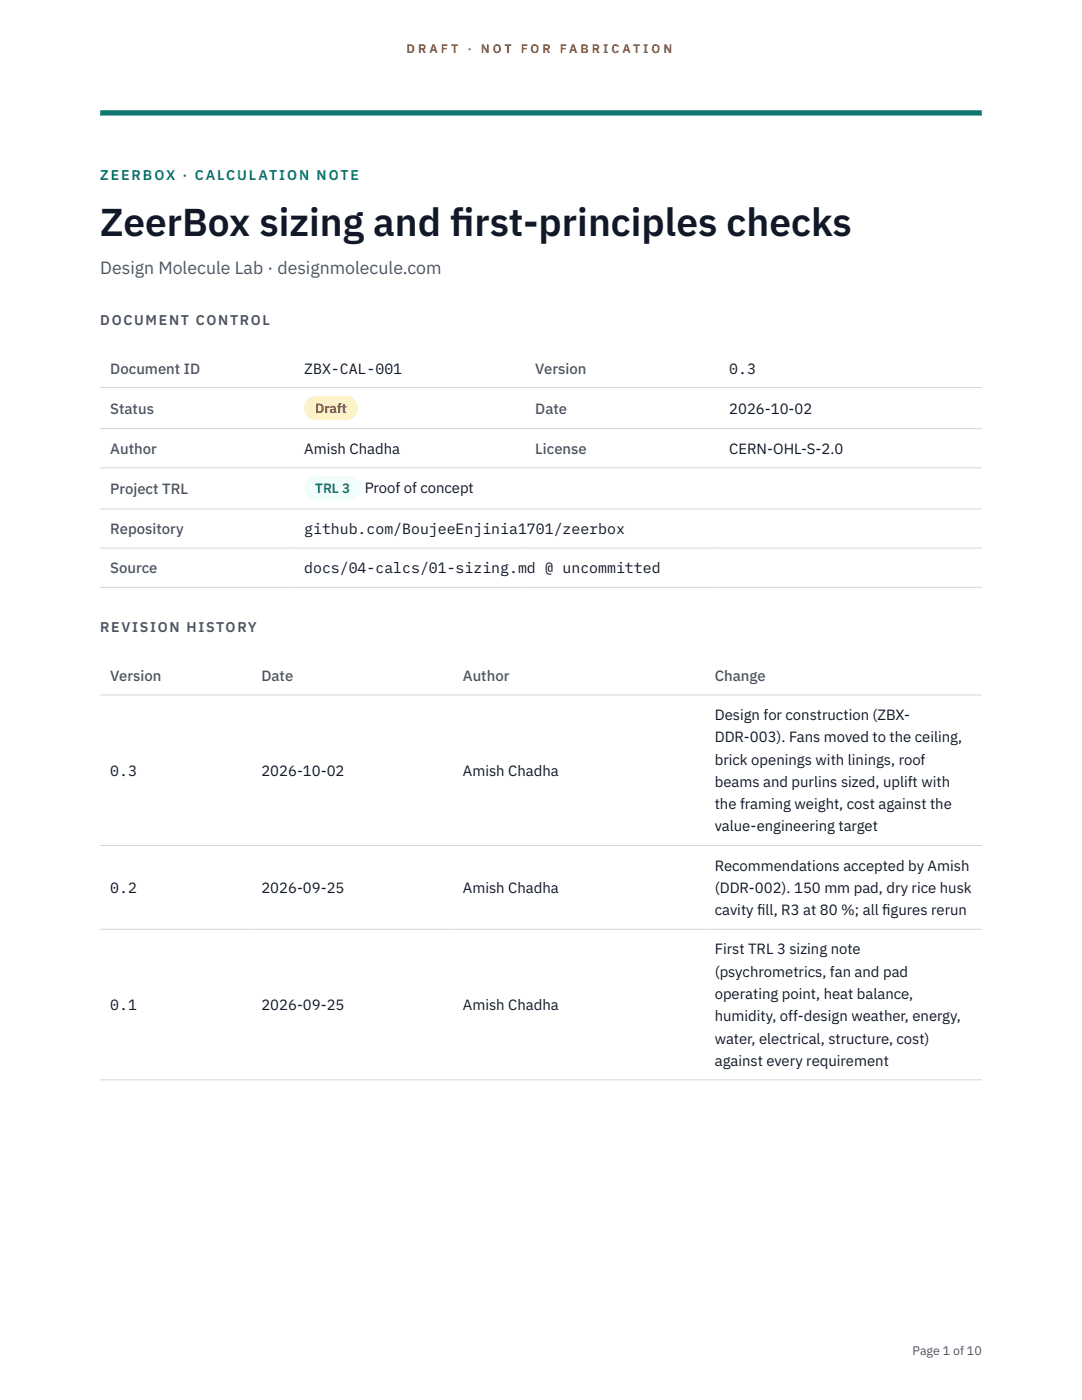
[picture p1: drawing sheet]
<svg xmlns="http://www.w3.org/2000/svg" width="216mm" height="279mm" viewBox="0 0 216 279" stroke-linecap="round" stroke-linejoin="round" font-family="sans-serif">
<defs><g id="words">
<g font-size="7.8" fill="#111827">
<text x="20" y="47.1">ZeerBox sizing and f</text>
<text x="89.8" y="47.1">irst-principles checks</text>
</g>
<text font-size="3.5" fill="#4b5563" x="20" y="54.6">Design Molecule Lab · designmolecule.com</text>
<g font-size="3" fill="#4b5563">
<text x="22" y="74.5">Document ID</text>
<text x="106.8" y="74.5">Version</text>
<text x="22" y="82.6">Status</text>
<text x="106.8" y="82.6">Date</text>
<text x="22" y="90.6">Author</text>
<text x="106.8" y="90.6">License</text>
<text x="22" y="98.6">Project TRL</text>
<text x="22" y="106.6">Repository</text>
<text x="22" y="114.4">Source</text>
<text x="22" y="135.9">Version</text>
<text x="52.2" y="135.9">Date</text>
<text x="92.4" y="135.9">Author</text>
<text x="142.6" y="135.9">Change</text>
</g>
<g font-size="3" fill="#111827">
<text x="60.7" y="74.5">ZBX-CAL-001</text>
<text x="145.5" y="74.5">0.3</text>
<text x="145.5" y="82.6">2026-10-02</text>
<text x="60.7" y="90.6">Amish Chadha</text>
<text x="145.5" y="90.6">CERN-OHL-S-2.0</text>
<text x="72.8" y="98.5">Proof of concept</text>
<text x="60.7" y="106.6">github.com/BoujeeEnjinia1701/zeerbox</text>
<text x="60.7" y="114.4">docs/04-calcs/01-sizing.md @ uncommitted</text>
<text x="142.6" y="143.7">Design for construction (ZBX-</text>
<text x="142.6" y="148.2">DDR-003). Fans moved to the ceiling,</text>
<text x="22" y="154.8">0.3</text>
<text x="52.2" y="154.8">2026-10-02</text>
<text x="92.4" y="154.8">Amish Chadha</text>
<text x="142.6" y="152.6">brick openings with linings, roof</text>
<text x="142.6" y="157.1">beams and purlins sized, uplift with</text>
<text x="142.6" y="161.5">the framing weight, cost against the</text>
<text x="142.6" y="165.9">value-engineering target</text>
<text x="142.6" y="173.8">Recommendations accepted by Amish</text>
<text x="22" y="178.2">0.2</text>
<text x="52.2" y="178.2">2026-09-25</text>
<text x="92.4" y="178.2">Amish Chadha</text>
<text x="142.6" y="178.2">(DDR-002). 150 mm pad, dry rice husk</text>
<text x="142.6" y="182.7">cavity f</text>
<text x="151.1" y="182.7">ill, R3 at 80 %; all f</text>
<text x="176" y="182.7">igures rerun</text>
<text x="142.6" y="190.5">First TRL 3 sizing note</text>
<text x="142.6" y="194.9">(psychrometrics, fan and pad</text>
<text x="22" y="201.6">0.1</text>
<text x="52.2" y="201.6">2026-09-25</text>
<text x="92.4" y="201.6">Amish Chadha</text>
<text x="142.6" y="199.4">operating point, heat balance,</text>
<text x="142.6" y="203.8">humidity, off-design weather, energy,</text>
<text x="142.6" y="208.3">water, electrical, structure, cost)</text>
<text x="142.6" y="212.7">against every requirement</text>
</g>
<text font-size="2.8" fill="#0f766e" x="20" y="36">ZEERBOX · CALCULATION NOTE</text>
<g font-size="2.8" fill="#4b5563">
<text x="20" y="64.8">DOCUMENT CONTROL</text>
<text x="20" y="126.2">REVISION HISTORY</text>
</g>
<text font-size="2.7" fill="#92400e" x="62.9" y="82.5">Draft</text>
<text font-size="2.7" fill="#0f766e" x="62.9" y="98.5">TRL 3</text>
<g font-size="2.5" fill="#b45309">
<text x="81.1" y="10.5">D R A F T</text>
<text x="93.3" y="10.5">·</text>
<text x="95.9" y="10.5">N O T</text>
<text x="103.9" y="10.5">F O R</text>
<text x="111.7" y="10.5">F A B R I C A T I O N</text>
</g>
<text font-size="2.5" fill="#4b5563" x="182.1" y="270.3">Page 1 of 10</text>
</g></defs>
<path d="M20 23.1h175.9zM20 22h175.9v1.1h-175.9z" fill-rule="evenodd" fill="#0f766e"/>
<path d="M20 77.3h175.9M20 85.5h175.9M20 93.4h175.9M20 101.6h175.9M20 109.4h175.9M20 117.2h175.9M20 138.7h175.9M20 168.7h175.9M20 185.5h175.9M20 215.5h175.9" fill="none" stroke="#d1d5db" stroke-width=".2"/>
<path d="M60.7 79h10.7v4.9h-10.7z" fill="#fef3c7"/>
<path d="M60.7 95.1h11.4v4.8h-11.4z" fill="#f0fdfa"/>
<use href="#words"/>
</svg>
